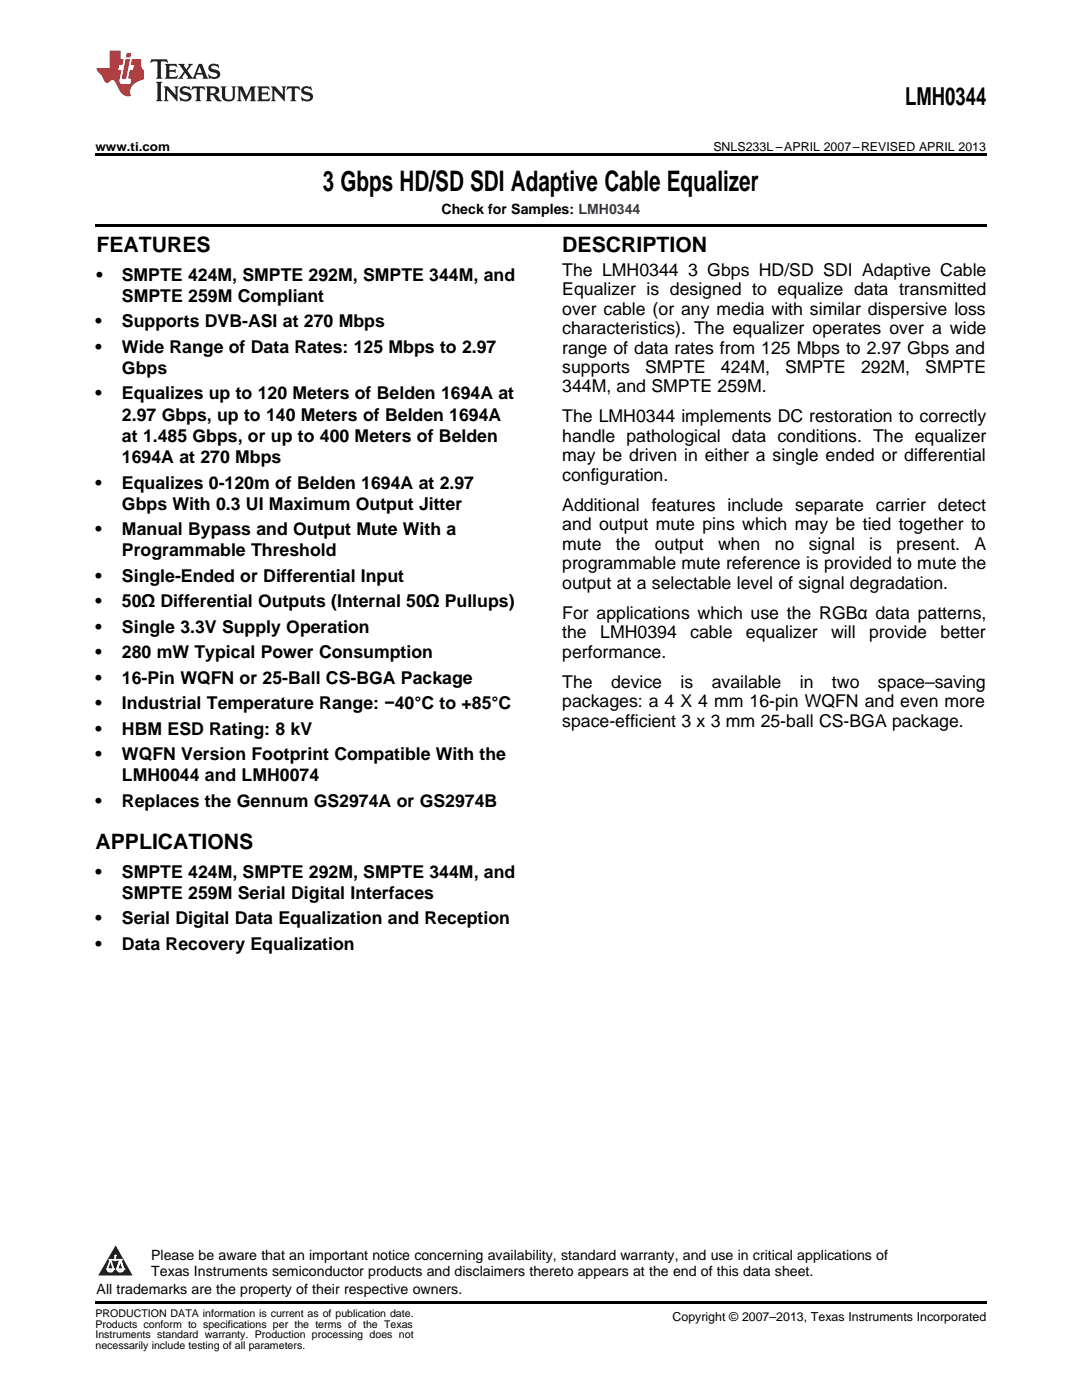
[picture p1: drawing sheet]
<svg xmlns="http://www.w3.org/2000/svg" width="216mm" height="279mm" viewBox="0 0 216 279" stroke-linecap="round" stroke-linejoin="round" font-family="sans-serif">
<defs><g id="words">
<text font-size="5.6" x="64.4" y="38.1">3 Gbps HD/SD SDI Adaptive Cable Equalizer</text>
<text font-size="4.9" x="180.6" y="21">LMH0344</text>
<g font-size="4.2">
<text x="19.2" y="50.3">FEATURES</text>
<text x="112.2" y="50.3">DESCRIPTION</text>
<text x="19" y="169.5">APPLICATIONS</text>
</g>
<g font-size="3.5">
<text x="19.2" y="56">•</text>
<text x="24.3" y="56">SMPTE 424M, SMPTE 292M, SMPTE 344M, and</text>
<text x="112.2" y="55">The LMH0344</text>
<text x="112.2" y="58.9">Equalizer is designed to equalize data transmitted</text>
<text x="137.3" y="55">3 Gbps HD/SD SDI Adaptive Cable</text>
<text x="19" y="65.3">•</text>
<text x="24.3" y="60.3">SMPTE 259M Compliant</text>
<text x="24.3" y="65.3">Supports DVB-ASI at 270 Mbps</text>
<text x="112.2" y="62.8">over cable (or any media with similar dispersive loss</text>
<text x="19" y="70.4">•</text>
<text x="24.3" y="70.4">Wide Range of Data Rates: 125 Mbps to 2.97</text>
<text x="112.2" y="66.7">characteristics). The equalizer operates over a wide</text>
<text x="112.2" y="70.6">range of data rates from 125 Mbps to 2.97 Gbps and</text>
<text x="24.3" y="74.6">Gbps</text>
<text x="112.2" y="74.4">supports</text>
<text x="128.7" y="74.4">SMPTE</text>
<text x="143.9" y="74.4">424M,</text>
<text x="156.7" y="74.4">SMPTE</text>
<text x="171.8" y="74.4">292M,</text>
<text x="184.6" y="74.4">SMPTE</text>
<text x="19" y="79.7">•</text>
<text x="24.3" y="79.7">Equalizes up to 120 Meters of Belden 1694A at</text>
<text x="24.3" y="84">2.97 Gbps, up to 140 Meters of Belden 1694A</text>
<text x="112.2" y="78.3">344M, and SMPTE 259M.</text>
<text x="24.3" y="88.2">at 1.485 Gbps, or up to 400 Meters of Belden</text>
<text x="112.2" y="84.3">The LMH0344 implements DC restoration to correctly</text>
<text x="112.2" y="88.2">handle pathological data conditions. The equalizer</text>
<text x="24.3" y="92.4">1694A at 270 Mbps</text>
<text x="112.2" y="92.1">may be driven in either a single ended or differential</text>
<text x="112.2" y="96">configuration.</text>
<text x="19" y="97.5">•</text>
<text x="24.3" y="97.5">Equalizes 0-120m of Belden 1694A at 2.97</text>
<text x="24.3" y="101.7">Gbps With 0.3 UI Maximum Output Jitter</text>
<text x="112.2" y="102">Additional features include separate carrier detect</text>
<text x="19" y="106.8">•</text>
<text x="24.3" y="106.8">Manual Bypass and Output Mute With a</text>
<text x="112.2" y="105.8">and output mute pins which may be tied together to</text>
<text x="24.3" y="111.1">Programmable Threshold</text>
<text x="112.2" y="109.7">mute</text>
<text x="112.2" y="113.6">programmable mute reference is provided to mute the</text>
<text x="122.9" y="109.7">the</text>
<text x="130.6" y="109.7">output</text>
<text x="143.3" y="109.7">when</text>
<text x="154.6" y="109.7">no</text>
<text x="161.4" y="109.7">signal</text>
<text x="173.5" y="109.7">is</text>
<text x="178.9" y="109.7">present.</text>
<text x="194.5" y="109.7">A</text>
<text x="19" y="116.1">•</text>
<text x="24.3" y="116.1">Single-Ended or Differential Input</text>
<text x="112.2" y="117.5">output at a selectable level of signal degradation.</text>
<text x="19" y="121.2">•</text>
<text x="24.3" y="121.2">50Ω Differential Outputs (Internal 50Ω Pullups)</text>
<text x="112.2" y="123.5">For applications which use the RGBα data patterns,</text>
<text x="19" y="126.3">•</text>
<text x="19" y="131.4">•</text>
<text x="24.3" y="126.3">Single 3.3V Supply Operation</text>
<text x="24.3" y="131.4">280 mW Typical Power Consumption</text>
<text x="112.2" y="127.4">the</text>
<text x="112.2" y="131.2">performance.</text>
<text x="119.8" y="127.4">LMH0394</text>
<text x="137.7" y="127.4">cable</text>
<text x="148.9" y="127.4">equalizer</text>
<text x="165.8" y="127.4">will</text>
<text x="173.4" y="127.4">provide</text>
<text x="187.7" y="127.4">better</text>
<text x="19" y="136.5">•</text>
<text x="24.3" y="136.5">16-Pin WQFN or 25-Ball CS-BGA Package</text>
<text x="112.2" y="137.2">The</text>
<text x="121.9" y="137.2">device</text>
<text x="135.8" y="137.2">is</text>
<text x="142" y="137.2">available</text>
<text x="159.6" y="137.2">in</text>
<text x="166" y="137.2">two</text>
<text x="175.2" y="137.2">space–saving</text>
<text x="19" y="141.5">•</text>
<text x="24.3" y="141.5">Industrial Temperature Range: −40°C to +85°C</text>
<text x="112.2" y="141.1">packages: a 4 X 4 mm 16-pin WQFN and even more</text>
<text x="19" y="146.6">•</text>
<text x="24.3" y="146.6">HBM ESD Rating: 8 kV</text>
<text x="112.2" y="145">space-efficient 3 x 3 mm 25-ball CS-BGA package.</text>
<text x="19" y="151.7">•</text>
<text x="24.3" y="151.7">WQFN Version Footprint Compatible With the</text>
<text x="24.3" y="155.9">LMH0044 and LMH0074</text>
<text x="19" y="161">•</text>
<text x="24.3" y="161">Replaces the Gennum GS2974A or GS2974B</text>
<text x="19" y="175.2">•</text>
<text x="24.3" y="175.2">SMPTE 424M, SMPTE 292M, SMPTE 344M, and</text>
<text x="24.3" y="179.4">SMPTE 259M Serial Digital Interfaces</text>
<text x="19" y="184.5">•</text>
<text x="24.3" y="184.5">Serial Digital Data Equalization and Reception</text>
<text x="19" y="189.6">•</text>
<text x="24.3" y="189.6">Data Recovery Equalization</text>
</g>
<g font-size="2.8">
<text x="88.1" y="42.7">Check for Samples: LMH0344</text>
<text x="30.2" y="251.5">Please be aware that an important notice concerning availability, standard warranty, and use in critical applications of</text>
<text x="30.2" y="254.7">Texas Instruments semiconductor products and disclaimers thereto appears at the end of this data sheet.</text>
<text x="19.3" y="258.2">All trademarks are the property of their respective owners.</text>
</g>
<g font-size="2.5">
<text x="19" y="30.1">www.ti.com</text>
<text x="142.3" y="30.1">SNLS233L –APRIL 2007–REVISED APRIL 2013</text>
<text x="134.2" y="263.6">Copyright © 2007–2013, Texas Instruments Incorporated</text>
</g>
<g font-size="2.1">
<text x="19" y="262.9">PRODUCTION DATA information is current as of publication date.</text>
<text x="19" y="265">Products conform to specifications per the terms of the Texas</text>
<text x="19" y="267.1">Instruments standard warranty. Production processing does not</text>
<text x="19" y="269.2">necessarily include testing of all parameters.</text>
</g>
<g font-size=".4" fill="#fff">
<text x="19" y="50.2">1</text>
<text x="19" y="258.2">2</text>
</g>
</g></defs>
<path d="M19 259.7h177.8v.5h-177.8z" fill="#000"/>
<path d="M23.1 248.5l3.4 6.1h-6.9z" fill="#231f20"/>
<path d="M21.4 253.3h1.2l-.3 .5h-.3a.55 .55 0 0 1-.6-.5z" fill-rule="evenodd" fill="#fff"/>
<path d="M21.4 253.3h1.2l-.3 .5h-.3a.55 .55 0 0 1-.6-.5z" fill="none" stroke="#231f20" stroke-width=".34"/>
<path d="M21.4 253.3l1.2 .1-.3 .4h-.5z" fill="none" stroke="#fff" stroke-width=".34"/>
<path d="M23 251.5h.1" fill="none" stroke="#fff" stroke-width=".34"/>
<path d="M23 250.6v.9z" fill="#fff"/>
<path d="M23 250.6v.9z" fill="none" stroke="#fff" stroke-width=".34"/>
<circle cx="23" cy="250.6" r=".17" fill="#fff"/>
<path d="M21.9 251.4h.1" fill="none" stroke="#fff" stroke-width=".34"/>
<path d="M21.9 251.4h2.3z" fill="#fff"/>
<path d="M21.9 251.4h2.3z" fill="none" stroke="#fff" stroke-width=".34"/>
<circle cx="24.2" cy="251.4" r=".17" fill="#fff"/>
<path d="M23.3 253.3h.1" fill="none" stroke="#fff" stroke-width=".34"/>
<path d="M24 251.4l-.7 1.9z" fill="#fff"/>
<path d="M24 251.4l-.7 1.9z" fill="none" stroke="#fff" stroke-width=".34"/>
<path d="M24 251.4l.7 1.9z" fill="#fff"/>
<path d="M24 251.4l.7 1.9z" fill="none" stroke="#fff" stroke-width=".34"/>
<path d="M24.6 253.3h.1" fill="none" stroke="#fff" stroke-width=".34"/>
<circle cx="21.4" cy="253.3" r=".17" fill="#fff"/>
<path d="M22.1 251.4l-.7 1.9z" fill="#fff"/>
<path d="M22.1 251.4l-.7 1.9z" fill="none" stroke="#fff" stroke-width=".34"/>
<path d="M22.1 251.4l.5 1.9z" fill="#fff"/>
<path d="M22.1 251.4l.5 1.9z" fill="none" stroke="#fff" stroke-width=".34"/>
<circle cx="22.6" cy="253.3" r=".17" fill="#fff"/>
<path d="M23.4 253.3h1.3a.65 .65 0 0 1-.7 .5 .65 .65 0 0 1-.6-.5z" fill-rule="evenodd" fill="#fff"/>
<path d="M23.4 253.3h1.3a.65 .65 0 0 1-.7 .5 .65 .65 0 0 1-.6-.5z" fill="none" stroke="#231f20" stroke-width=".34"/>
<path d="M23.4 253.3h1.3l-.4 .5h-.6z" fill="none" stroke="#fff" stroke-width=".34"/>
<path d="M23.3 253.3h.1" fill="none" stroke="#fff" stroke-width=".34"/>
<circle cx="24.7" cy="253.3" r=".17" fill="#fff"/>
<path d="M19 30.6h177.8v.5h-177.8zM19 44.7h177.8v.5h-177.8z" fill="#000"/>
<path d="M30.2 11.8l-.2 .8a1.31 1.31 0 0 1 1.4-.3v2.9l-.3 .5h1.3l-.3-.5v-2.7l.3-.3a1.09 1.09 0 0 1 1.1 .4l-.2-.8zM32.9 12.8l.3 .4v2l-.3 .5h2.4l.2-.7a1.48 1.48 0 0 1-1.7 .3v-1l1 .1 .2 .2v-.9l-.2 .3h-1v-.7l.2-.2a1.73 1.73 0 0 1 1.4 .3l-.2-.6zM35.5 12.8l1.2 1.4-.7 1-.5 .5h1.1l-.2-.3 .5-.9 .6 .9-.2 .3h2l-.3-.3 .2-.5h1.2l.2 .5-.2 .3h1.2l-.3-.4-1-2.5h-.6l-1.3 2.7-1-1.4 1.1-1.3h-1l.2 .2-.5 .9-.5-.9 .2-.2zM39.8 13.3l.5 1.3h-1zM41.9 12.9a.83 .83 0 0 0-.3 1 .83 .83 0 0 0 .8 .5l.8 .2 .2 .3a1 1 0 0 1-1 .5 1 1 0 0 1-.8-.6l.1 .9 .2-.1a1.65 1.65 0 0 0 2-.5 .89 .89 0 0 0-.8-1.2l-.8-.2-.2-.3a.91 .91 0 0 1 1.6 .2l-.2-.8h-.4a1.34 1.34 0 0 0-1.2 .1zM31.1 16.3l.3 .5v2.9l-.3 .5h1.3l-.3-.5v-2.9l.3-.5zM32.7 17.2l.2 .5v2l-.2 .5h.9l-.3-.5 .1-1.7 2 2.2v-2.5l.3-.5h-.9l.2 .3v1.4l-1.5-1.7zM36.2 17.4a.83 .83 0 0 0-.3 .9 .83 .83 0 0 0 .8 .6l.8 .2 .2 .3a1 1 0 0 1-1 .5 1 1 0 0 1-.8-.6l.1 .9 .2-.1a1.66 1.66 0 0 0 2-.5 .89 .89 0 0 0-.9-1.2l-.7-.2-.2-.3a.91 .91 0 0 1 1.6 .2l-.2-.9-.4 .1a1.36 1.36 0 0 0-1.2 .1zM38.4 17.2l-.2 .9a.61 .61 0 0 1 1.1-.3v1.9l-.4 .5h1.3l-.3-.5v-1.9l.2-.2a.81 .81 0 0 1 .8 .5l-.1-.9zM41 17.2l.3 .5v2l-.3 .5h1.3l-.3-.3v-.9a.72 .72 0 0 1 .9 .6 .85 .85 0 0 0 1.4 .5l-.5-.3-.5-.7-.3-.3a.78 .78 0 0 0 .7-.7 .78 .78 0 0 0-.7-.8zM42 17.7l.2-.1a.6 .6 0 0 1 .7 .1 .6 .6 0 0 1 .1 .7l-.2 .2h-.8zM44 17.2l.3 .3a3.4 3.4 0 0 0 .3 2.4 1.57 1.57 0 0 0 2.2-.3l.1-2.1 .2-.3h-1l.3 .5v1.5a.76 .76 0 0 1-.7 .7 .76 .76 0 0 1-.8-.7v-1.5l.3-.5zM47.3 17.2l.3 .5v2l-.3 .5h.9l-.2-.5v-1.8l1 2.3 1.1-2.3v1.8l-.2 .5h1.2l-.3-.5v-2l.3-.5h-1.1l-.8 2-.8-2zM51.3 17.2l.3 .5v2l-.3 .5h2.4l.2-.7a1.49 1.49 0 0 1-1.6 .3l-.1-1h1l.3 .3v-.9l-.3 .3h-1v-.7l.3-.2a1.73 1.73 0 0 1 1.4 .3l-.3-.7zM54.1 17.2l.3 .5v2l-.3 .5h1l-.4-.5 .1-1.7 2 2.2v-2.5l.3-.5h-.9l.2 .3v1.4l-1.5-1.7zM57.4 17.2l-.2 .9a.8 .8 0 0 1 1-.5v2.1l-.3 .5h1.3l-.4-.5v-1.9l.2-.2a.81 .81 0 0 1 .9 .5l-.2-.9zM60.4 17.4a.83 .83 0 0 0-.3 .9 .83 .83 0 0 0 .8 .6l.8 .2 .2 .3a1 1 0 0 1-1 .5 1 1 0 0 1-.8-.6l.2 .9 .1-.1a1.66 1.66 0 0 0 2-.5 .89 .89 0 0 0-.8-1.2l-.8-.2-.2-.3a.91 .91 0 0 1 1.6 .2l-.2-.9-.3 .1a1.35 1.35 0 0 0-1.3 .1z" fill="#231f20"/>
<path d="M21.9 10.1v3.5h-2.6a2.13 2.13 0 0 0 .9 1.4l.4 .6a.94 .94 0 0 0 1.1 .9 .75 .75 0 0 1 .6-.5 .75 .75 0 0 1 .7 .4l.5 1a2.1 2.1 0 0 0 2.6 1.7 2.2 2.2 0 0 1 1.7-3l.9-.3v-1.8a1.16 1.16 0 0 1-.5-1v-1.2h-1.9l-.2 1.2h.7l-.3 1h-.6l-.3 1.3v.3l.6 .1-.2 1.1h-.9a.93 .93 0 0 1-1.3-.8l.4-2h-.6l.2-1h.6l.3-1.2h-.6v-1.7zM25.1 11.8l-.8 3.9h.9l.7-3.9zM25.3 10.6l-.2 .9h.9l.2-.9z" fill="#ee1d23"/>
<use href="#words"/>
</svg>
